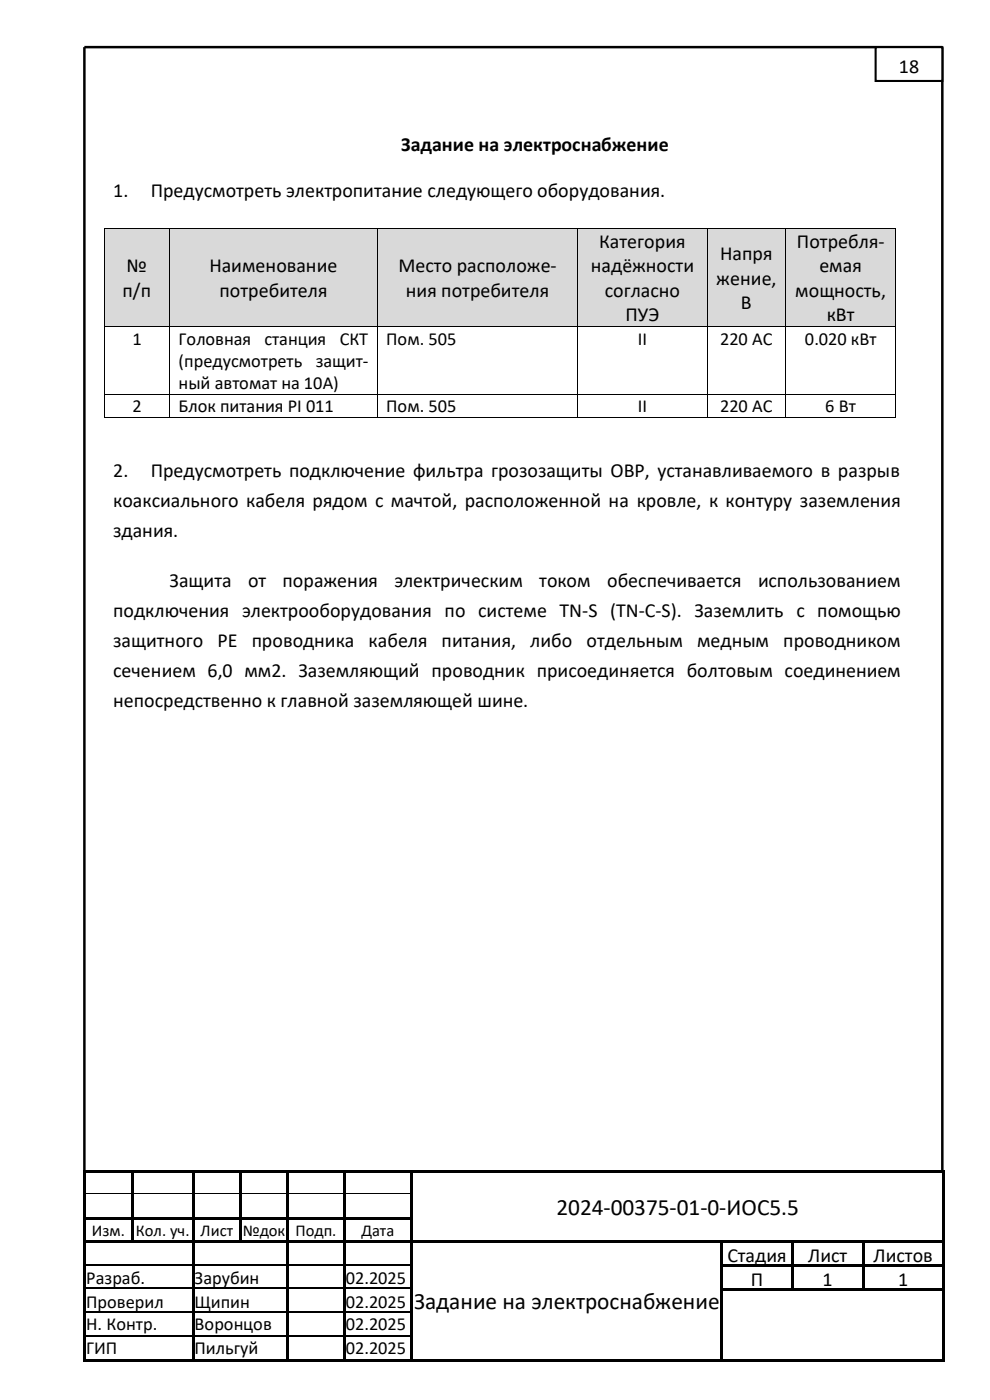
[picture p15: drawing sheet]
<svg xmlns="http://www.w3.org/2000/svg" width="210mm" height="297mm" viewBox="0 0 210 297" stroke-linecap="round" stroke-linejoin="round" font-family="sans-serif">
<defs><g id="words">
<g font-size="5">
<text x="118.1" y="257.8">2024-00375-01-0-ИОС5.5</text>
<text x="87.9" y="277.7">Задание на электроснабжение</text>
</g>
<g font-size="4.2">
<text x="190.7" y="15.5">18</text>
<text x="85.1" y="32">Задание на электроснабжение</text>
<text x="24" y="41.8">1.</text>
<text x="32" y="41.8">Предусмотреть электропитание следующего оборудования.</text>
<text x="127.1" y="52.6">Категория</text>
<text x="169.1" y="52.6">Потребля-</text>
<text x="26.8" y="57.8">№</text>
<text x="44.4" y="57.8">Наименование</text>
<text x="84.5" y="57.8">Место расположе-</text>
<text x="125.3" y="57.8">надёжности</text>
<text x="152.8" y="55.2">Напря</text>
<text x="173.8" y="57.8">емая</text>
<text x="26" y="63">п/п</text>
<text x="46.6" y="63">потребителя</text>
<text x="86.1" y="63">ния потребителя</text>
<text x="128.3" y="63">согласно</text>
<text x="152" y="60.4">жение,</text>
<text x="157.2" y="65.5">В</text>
<text x="168.7" y="63">мощность,</text>
<text x="132.7" y="68.1">ПУЭ</text>
<text x="175.4" y="68.1">кВт</text>
<text x="24" y="101.2">2.</text>
<text x="32" y="101.2">Предусмотреть подключение фильтра грозозащиты ОВР, устанавливаемого в разрыв</text>
<text x="24" y="107.6">коаксиального кабеля рядом с мачтой, расположенной на кровле, к контуру заземления</text>
<text x="24" y="113.9">здания.</text>
<text x="36" y="124.5">Защита</text>
<text x="52.6" y="124.5">от</text>
<text x="59.9" y="124.5">поражения</text>
<text x="83.7" y="124.5">электрическим</text>
<text x="114.4" y="124.5">током</text>
<text x="128.8" y="124.5">обеспечивается</text>
<text x="160.8" y="124.5">использованием</text>
<text x="24" y="130.9">подключения электрооборудования по системе TN-S (TN-C-S). Заземлить с помощью</text>
<text x="24" y="137.2">защитного</text>
<text x="46.1" y="137.2">PE</text>
<text x="53.4" y="137.2">проводника</text>
<text x="78.2" y="137.2">кабеля</text>
<text x="93.7" y="137.2">питания,</text>
<text x="112.5" y="137.2">либо</text>
<text x="124.4" y="137.2">отдельным</text>
<text x="147.9" y="137.2">медным</text>
<text x="166.2" y="137.2">проводником</text>
<text x="24" y="143.6">сечением 6,0 мм2. Заземляющий проводник присоединяется болтовым соединением</text>
<text x="24" y="149.9">непосредственно к главной заземляющей шине.</text>
<text x="154.3" y="267.8">Стадия</text>
<text x="171.4" y="267.8">Лист</text>
<text x="185.3" y="267.8">Листов</text>
<text x="159.3" y="272.8">П</text>
<text x="174.5" y="272.8">1</text>
<text x="190.5" y="272.8">1</text>
</g>
<g font-size="3.9">
<text x="28.1" y="73.1">1</text>
<text x="37.9" y="73.1">Головная</text>
<text x="37.9" y="77.9">(предусмотреть</text>
<text x="56.1" y="73.1">станция</text>
<text x="67" y="77.9">защит-</text>
<text x="72.1" y="73.1">СКТ</text>
<text x="81.9" y="73.1">Пом. 505</text>
<text x="135.3" y="73.1">II</text>
<text x="152.8" y="73.1">220 AC</text>
<text x="170.8" y="73.1">0.020 кВт</text>
<text x="37.9" y="82.6">ный автомат на 10А)</text>
<text x="28.1" y="87.5">2</text>
<text x="37.9" y="87.5">Блок питания PI 011</text>
<text x="81.9" y="87.5">Пом. 505</text>
<text x="135.3" y="87.5">II</text>
<text x="152.8" y="87.5">220 АС</text>
<text x="175.1" y="87.5">6 Вт</text>
<text x="18.3" y="272.5">Разраб.</text>
<text x="41.3" y="272.5">Зарубин</text>
<text x="73.3" y="272.5">02.2025</text>
<text x="18.3" y="277.5">Проверил</text>
<text x="41.3" y="277.5">Щипин</text>
<text x="73.3" y="277.5">02.2025</text>
<text x="18.3" y="282.2">Н. Контр.</text>
<text x="18.3" y="287.2">ГИП</text>
<text x="41.3" y="282.2">Воронцов</text>
<text x="41.3" y="287.2">Пильгуй</text>
<text x="73.3" y="282.2">02.2025</text>
<text x="73.3" y="287.2">02.2025</text>
</g>
<g font-size="3.5">
<text x="19.5" y="262.2">Изм.</text>
<text x="28.8" y="262.2">Кол. уч.</text>
<text x="42.6" y="262.2">Лист</text>
<text x="51.5" y="262.2">№док</text>
<text x="62.7" y="262.2">Подп.</text>
<text x="76.7" y="262.2">Дата</text>
</g>
</g></defs>
<g fill="#000">
<path d="M17.7 248.2h.5v.6h-.5z" fill-rule="evenodd"/>
<path d="M17.7 248.2h.5v.5h-.5z" fill-rule="evenodd"/>
<path d="M17.7 248.8h.5v4.4h-.5z" fill-rule="evenodd"/>
<path d="M17.7 253.2h.5v.6h-.5z" fill-rule="evenodd"/>
<path d="M17.7 253.8h.5v4.4h-.5z" fill-rule="evenodd"/>
<path d="M17.7 258.2h.5v.6h-.5z" fill-rule="evenodd"/>
<path d="M18.2 248.2h9.6v.5h-9.6z" fill-rule="evenodd"/>
<path d="M18.2 258.2h9.6v.5h-9.6z" fill-rule="evenodd"/>
<path d="M27.8 248.7l.5 .1z" fill-rule="evenodd"/>
<path d="M27.8 248.2h.5v.5h-.5z" fill-rule="evenodd"/>
<path d="M27.8 248.8h.5v4.4h-.5z" fill-rule="evenodd"/>
<path d="M27.8 253.2h.5v.6h-.5z" fill-rule="evenodd"/>
<path d="M27.8 253.8h.5v4.4h-.5z" fill-rule="evenodd"/>
<path d="M27.8 258.2h.5v.6h-.5z" fill-rule="evenodd"/>
<path d="M28.3 248.2h12.5v.5h-12.5z" fill-rule="evenodd"/>
<path d="M28.3 258.2h12.5v.5h-12.5z" fill-rule="evenodd"/>
<path d="M40.8 248.7l.5 .1z" fill-rule="evenodd"/>
<path d="M40.8 248.2h.5v.5h-.5z" fill-rule="evenodd"/>
<path d="M40.8 248.8h.5v4.4h-.5z" fill-rule="evenodd"/>
<path d="M40.8 253.2h.5v.6h-.5z" fill-rule="evenodd"/>
<path d="M40.8 253.8h.5v4.4h-.5z" fill-rule="evenodd"/>
<path d="M40.8 258.2h.5v.6h-.5z" fill-rule="evenodd"/>
<path d="M41.3 248.2h9.5v.5h-9.5z" fill-rule="evenodd"/>
<path d="M41.3 258.2h9.5v.5h-9.5z" fill-rule="evenodd"/>
<path d="M50.8 248.7l.5 .1z" fill-rule="evenodd"/>
<path d="M50.8 248.2h.5v.5h-.5z" fill-rule="evenodd"/>
<path d="M50.8 248.8h.5v4.4h-.5z" fill-rule="evenodd"/>
<path d="M50.8 253.2h.5v.6h-.5z" fill-rule="evenodd"/>
<path d="M50.8 253.8h.5v4.4h-.5z" fill-rule="evenodd"/>
<path d="M50.8 258.2h.5v.6h-.5z" fill-rule="evenodd"/>
<path d="M51.3 248.2h9.5v.5h-9.5z" fill-rule="evenodd"/>
<path d="M51.3 258.2h9.5v.5h-9.5z" fill-rule="evenodd"/>
<path d="M60.8 248.7l.5 .1z" fill-rule="evenodd"/>
<path d="M60.8 248.2h.5v.5h-.5z" fill-rule="evenodd"/>
<path d="M60.8 248.8h.5v4.4h-.5z" fill-rule="evenodd"/>
<path d="M60.8 253.2h.5v.6h-.5z" fill-rule="evenodd"/>
<path d="M60.8 253.8h.5v4.4h-.5z" fill-rule="evenodd"/>
<path d="M60.8 258.2h.5v.6h-.5z" fill-rule="evenodd"/>
<path d="M61.3 248.2h11.5v.5h-11.5z" fill-rule="evenodd"/>
<path d="M61.3 258.2h11.5v.5h-11.5z" fill-rule="evenodd"/>
<path d="M72.8 248.7l.5 .1z" fill-rule="evenodd"/>
<path d="M72.8 248.2h.5v.5h-.5z" fill-rule="evenodd"/>
<path d="M72.8 248.8h.5v4.4h-.5z" fill-rule="evenodd"/>
<path d="M72.8 253.2h.5v.6h-.5z" fill-rule="evenodd"/>
<path d="M72.8 253.8h.5v4.4h-.5z" fill-rule="evenodd"/>
<path d="M72.8 258.2h.5v.6h-.5z" fill-rule="evenodd"/>
<path d="M73.3 248.2h13.8v.5h-13.8z" fill-rule="evenodd"/>
<path d="M73.3 258.2h13.8v.5h-13.8z" fill-rule="evenodd"/>
<path d="M87.1 248.7l.5 .1z" fill-rule="evenodd"/>
<path d="M87.1 248.2h.5v.5h-.5z" fill-rule="evenodd"/>
<path d="M87.1 248.8h.5v4.4h-.5z" fill-rule="evenodd"/>
<path d="M87.1 253.2h.5v.6h-.5z" fill-rule="evenodd"/>
<path d="M87.1 253.8h.5v4.4h-.5z" fill-rule="evenodd"/>
<path d="M87.1 258.2h.5v.6h-.5z" fill-rule="evenodd"/>
<path d="M87.6 248.2h112.3v.5h-112.3z" fill-rule="evenodd"/>
<path d="M199.9 248.2h.5v.6h-.5z" fill-rule="evenodd"/>
<path d="M199.9 248.2h.5v.5h-.5z" fill-rule="evenodd"/>
<path d="M199.9 248.8h.5v4.4h-.5z" fill-rule="evenodd"/>
<path d="M199.9 253.2h.5v.6h-.5z" fill-rule="evenodd"/>
<path d="M199.9 253.8h.5v4.4h-.5z" fill-rule="evenodd"/>
<path d="M199.9 258.2h.5v.6h-.5z" fill-rule="evenodd"/>
<path d="M17.7 258.8h.5v4.5h-.5z" fill-rule="evenodd"/>
<path d="M17.7 263.3h.5v.5h-.5z" fill-rule="evenodd"/>
<path d="M17.7 263.8h.5v4.5h-.5z" fill-rule="evenodd"/>
<path d="M17.7 268.3h.5v.5h-.5z" fill-rule="evenodd"/>
<path d="M17.7 268.8h.5v4.5h-.5z" fill-rule="evenodd"/>
<path d="M17.7 273.3h.5v.5h-.5z" fill-rule="evenodd"/>
<path d="M17.7 273.8h.5v4.5h-.5z" fill-rule="evenodd"/>
<path d="M17.7 278.3h.5v.3h-.5z" fill-rule="evenodd"/>
<path d="M18.2 263.3h9.6v.5h-9.6z" fill-rule="evenodd"/>
<path d="M27.8 258.8h.5v4.5h-.5z" fill-rule="evenodd"/>
<path d="M27.8 263.3h.5v.5h-.5z" fill-rule="evenodd"/>
<path d="M28.3 263.3h12.5v.5h-12.5z" fill-rule="evenodd"/>
<path d="M40.8 258.8h.5v4.5h-.5z" fill-rule="evenodd"/>
<path d="M40.8 263.3h.5v.5h-.5z" fill-rule="evenodd"/>
<path d="M40.8 263.8h.5v4.5h-.5z" fill-rule="evenodd"/>
<path d="M40.8 268.3h.5v.5h-.5z" fill-rule="evenodd"/>
<path d="M40.8 268.8h.5v4.5h-.5z" fill-rule="evenodd"/>
<path d="M40.8 273.3h.5v.5h-.5z" fill-rule="evenodd"/>
<path d="M40.8 273.8h.5v4.5h-.5z" fill-rule="evenodd"/>
<path d="M40.8 278.3h.5v.3h-.5z" fill-rule="evenodd"/>
<path d="M41.3 263.3h9.5v.5h-9.5z" fill-rule="evenodd"/>
<path d="M50.8 258.8h.5v4.5h-.5z" fill-rule="evenodd"/>
<path d="M50.8 263.3h.5v.5h-.5z" fill-rule="evenodd"/>
<path d="M51.3 263.3h9.5v.5h-9.5z" fill-rule="evenodd"/>
<path d="M60.8 258.8h.5v4.5h-.5z" fill-rule="evenodd"/>
<path d="M60.8 263.3h.5v.5h-.5z" fill-rule="evenodd"/>
<path d="M60.8 263.8h.5v4.5h-.5z" fill-rule="evenodd"/>
<path d="M60.8 268.3h.5v.5h-.5z" fill-rule="evenodd"/>
<path d="M60.8 268.8h.5v4.5h-.5z" fill-rule="evenodd"/>
<path d="M60.8 273.3h.5v.5h-.5z" fill-rule="evenodd"/>
<path d="M60.8 273.8h.5v4.5h-.5z" fill-rule="evenodd"/>
<path d="M60.8 278.3h.5v.3h-.5z" fill-rule="evenodd"/>
<path d="M61.3 263.3h11.5v.5h-11.5z" fill-rule="evenodd"/>
<path d="M72.8 258.8h.5v4.5h-.5z" fill-rule="evenodd"/>
<path d="M72.8 263.3h.5v.5h-.5z" fill-rule="evenodd"/>
<path d="M72.8 263.8h.5v4.5h-.5z" fill-rule="evenodd"/>
<path d="M72.8 268.3h.5v.5h-.5z" fill-rule="evenodd"/>
<path d="M72.8 268.8h.5v4.5h-.5z" fill-rule="evenodd"/>
<path d="M72.8 273.3h.5v.5h-.5z" fill-rule="evenodd"/>
<path d="M72.8 273.8h.5v4.5h-.5z" fill-rule="evenodd"/>
<path d="M72.8 278.3h.5v.3h-.5z" fill-rule="evenodd"/>
<path d="M73.3 263.3h13.8v.5h-13.8z" fill-rule="evenodd"/>
<path d="M87.1 258.8h.5v4.5h-.5z" fill-rule="evenodd"/>
<path d="M87.1 263.3h.5v.5h-.5z" fill-rule="evenodd"/>
<path d="M87.1 263.8h.5v4.5h-.5z" fill-rule="evenodd"/>
<path d="M87.1 268.3h.5v.5h-.5z" fill-rule="evenodd"/>
<path d="M87.1 268.8h.5v4.5h-.5z" fill-rule="evenodd"/>
<path d="M87.1 273.3h.5v.5h-.5z" fill-rule="evenodd"/>
<path d="M87.1 273.8h.5v4.5h-.5z" fill-rule="evenodd"/>
<path d="M87.1 278.3h.5v.3h-.5z" fill-rule="evenodd"/>
<path d="M87.6 263.3h65.2v.5h-65.2z" fill-rule="evenodd"/>
<path d="M152.8 263.8h.5z" fill-rule="evenodd"/>
<path d="M152.8 263.3h.5v.5h-.5z" fill-rule="evenodd"/>
<path d="M152.8 263.8h.5v4.5h-.5z" fill-rule="evenodd"/>
<path d="M152.8 268.3h.5v.5h-.5z" fill-rule="evenodd"/>
<path d="M152.8 268.8h.5v4.5h-.5z" fill-rule="evenodd"/>
<path d="M152.8 273.3h.5v.5h-.5z" fill-rule="evenodd"/>
<path d="M152.8 273.8h.5v4.5h-.5z" fill-rule="evenodd"/>
<path d="M152.8 278.3h.5v.3h-.5z" fill-rule="evenodd"/>
<path d="M153.3 263.3h14.5v.5h-14.5z" fill-rule="evenodd"/>
<path d="M153.3 268.3h14.5v.5h-14.5z" fill-rule="evenodd"/>
<path d="M153.3 273.3h14.5v.5h-14.5z" fill-rule="evenodd"/>
<path d="M167.8 263.8h.6z" fill-rule="evenodd"/>
<path d="M167.8 263.3h.6v.5h-.6z" fill-rule="evenodd"/>
<path d="M167.8 263.8h.6v4.5h-.6z" fill-rule="evenodd"/>
<path d="M167.8 268.3h.6v.5h-.6z" fill-rule="evenodd"/>
<path d="M167.8 268.8h.6v4.5h-.6z" fill-rule="evenodd"/>
<path d="M167.8 273.3h.6v.5h-.6z" fill-rule="evenodd"/>
<path d="M168.4 263.3h14.4v.5h-14.4z" fill-rule="evenodd"/>
<path d="M168.4 268.3h14.4v.5h-14.4z" fill-rule="evenodd"/>
<path d="M168.4 273.3h14.4v.5h-14.4z" fill-rule="evenodd"/>
<path d="M182.8 263.8h.5z" fill-rule="evenodd"/>
<path d="M182.8 263.3h.5v.5h-.5z" fill-rule="evenodd"/>
<path d="M182.8 263.8h.5v4.5h-.5z" fill-rule="evenodd"/>
<path d="M182.8 268.3h.5v.5h-.5z" fill-rule="evenodd"/>
<path d="M182.8 268.8h.5v4.5h-.5z" fill-rule="evenodd"/>
<path d="M182.8 273.3h.5v.5h-.5z" fill-rule="evenodd"/>
<path d="M183.3 263.3h16.6v.5h-16.6z" fill-rule="evenodd"/>
<path d="M183.3 268.3h16.6v.5h-16.6z" fill-rule="evenodd"/>
<path d="M183.3 273.3h16.6v.5h-16.6z" fill-rule="evenodd"/>
<path d="M199.9 258.8h.5v4.5h-.5z" fill-rule="evenodd"/>
<path d="M199.9 263.3h.5v.5h-.5z" fill-rule="evenodd"/>
<path d="M199.9 263.8h.5v4.5h-.5z" fill-rule="evenodd"/>
<path d="M199.9 268.3h.5v.5h-.5z" fill-rule="evenodd"/>
<path d="M199.9 268.8h.5v4.5h-.5z" fill-rule="evenodd"/>
<path d="M199.9 273.3h.5v.5h-.5z" fill-rule="evenodd"/>
<path d="M199.9 273.8h.5v4.5h-.5z" fill-rule="evenodd"/>
<path d="M199.9 278.3h.5v.3h-.5z" fill-rule="evenodd"/>
<path d="M17.7 278.6h.5v4.7h-.5z" fill-rule="evenodd"/>
<path d="M17.7 283.3h.5v.2h-.5z" fill-rule="evenodd"/>
<path d="M17.7 283.5h.5v4.8h-.5z" fill-rule="evenodd"/>
<path d="M17.7 288.3h.5v.5h-.5z" fill-rule="evenodd"/>
<path d="M17.7 288.3h.5v.5h-.5z" fill-rule="evenodd"/>
<path d="M18.2 288.3h22.6v.5h-22.6z" fill-rule="evenodd"/>
<path d="M40.8 278.6h.5v4.7h-.5z" fill-rule="evenodd"/>
<path d="M40.8 283.3h.5v.2h-.5z" fill-rule="evenodd"/>
<path d="M40.8 283.5h.5v4.8h-.5z" fill-rule="evenodd"/>
<path d="M40.8 288.3h.5v.5h-.5z" fill-rule="evenodd"/>
<path d="M41.3 288.3h19.5v.5h-19.5z" fill-rule="evenodd"/>
<path d="M60.8 278.6h.5v4.7h-.5z" fill-rule="evenodd"/>
<path d="M60.8 283.3h.5v.2h-.5z" fill-rule="evenodd"/>
<path d="M60.8 283.5h.5v4.8h-.5z" fill-rule="evenodd"/>
<path d="M60.8 288.3h.5v.5h-.5z" fill-rule="evenodd"/>
<path d="M61.3 288.3h11.5v.5h-11.5z" fill-rule="evenodd"/>
<path d="M72.8 278.6h.5v4.7h-.5z" fill-rule="evenodd"/>
<path d="M72.8 283.3h.5v.2h-.5z" fill-rule="evenodd"/>
<path d="M72.8 283.5h.5v4.8h-.5z" fill-rule="evenodd"/>
<path d="M72.8 288.3h.5v.5h-.5z" fill-rule="evenodd"/>
<path d="M73.3 288.3h13.8v.5h-13.8z" fill-rule="evenodd"/>
<path d="M87.1 278.6h.5v4.7h-.5z" fill-rule="evenodd"/>
<path d="M87.1 283.3h.5v.2h-.5z" fill-rule="evenodd"/>
<path d="M87.1 283.5h.5v4.8h-.5z" fill-rule="evenodd"/>
<path d="M87.1 288.3h.5v.5h-.5z" fill-rule="evenodd"/>
<path d="M87.6 288.3h65.2v.5h-65.2z" fill-rule="evenodd"/>
<path d="M152.8 278.6h.5v4.7h-.5z" fill-rule="evenodd"/>
<path d="M152.8 283.3h.5v.2h-.5z" fill-rule="evenodd"/>
<path d="M152.8 283.5h.5v4.8h-.5z" fill-rule="evenodd"/>
<path d="M152.8 288.3h.5v.5h-.5z" fill-rule="evenodd"/>
<path d="M153.3 288.3h46.6v.5h-46.6z" fill-rule="evenodd"/>
<path d="M199.9 278.6h.5v4.7h-.5z" fill-rule="evenodd"/>
<path d="M199.9 283.3h.5v.2h-.5z" fill-rule="evenodd"/>
<path d="M199.9 283.5h.5v4.8h-.5z" fill-rule="evenodd"/>
<path d="M199.9 288.3h.5v.5h-.5z" fill-rule="evenodd"/>
<path d="M199.9 288.3h.5v.5h-.5z" fill-rule="evenodd"/>
</g>
<path d="M18.2 253.3h9.6M28.3 253.3h12.5M41.3 253.3h9.5M51.3 253.3h9.5M61.3 253.3h11.5M73.3 253.3h13.8" fill="none" stroke="#000" stroke-width=".21"/>
<g fill="none" stroke="#000" stroke-width=".25">
<path d="M18.2 268.4h22.6M18.2 273.4h22.6M18.2 278.4h22.6M41.3 268.4h19.5M41.3 273.4h19.5M41.3 278.4h19.5M61.3 268.4h11.5M61.3 273.4h11.5M61.3 278.4h11.5M73.3 268.4h13.8M73.3 273.4h13.8M73.3 278.4h13.8"/>
<path d="M18.2 283.4h22.6M41.3 283.4h19.5M61.3 283.4h11.5M73.3 283.4h13.8"/>
</g>
<path d="M17.9 248.4v-238.4h182v238.4" fill="none" stroke="#000" stroke-width=".53"/>
<path d="M185.8 10h14.1v7.2h-14.1z" fill-rule="evenodd" fill="#fff"/>
<path d="M185.8 10h14.1v7.2h-14.1z" fill="none" stroke="#000" stroke-width=".44"/>
<g fill="#fff">
<path d="M85.1 27.9h56.8v5.2h-56.8z" fill-rule="evenodd"/>
<path d="M32 37.8h108.1v5.2h-108.1z" fill-rule="evenodd"/>
</g>
<g fill="#d9d9d9">
<path d="M22.2 48.6h13.7v20.7h-13.7z" fill-rule="evenodd"/>
<path d="M24 53.8h10.1v5.1h-10.1z" fill-rule="evenodd"/>
<path d="M24 58.9h10.1v5.2h-10.1z" fill-rule="evenodd"/>
<path d="M36.1 48.6h43.8v20.7h-43.8z" fill-rule="evenodd"/>
<path d="M37.9 53.8h40.2v5.1h-40.2z" fill-rule="evenodd"/>
<path d="M37.9 58.9h40.2v5.2h-40.2z" fill-rule="evenodd"/>
<path d="M80.1 48.6h42.4v20.7h-42.4z" fill-rule="evenodd"/>
<path d="M81.9 53.8h38.7v5.1h-38.7z" fill-rule="evenodd"/>
<path d="M81.9 58.9h38.7v5.2h-38.7z" fill-rule="evenodd"/>
<path d="M122.6 48.6h27.4v20.7h-27.4z" fill-rule="evenodd"/>
<path d="M124.4 48.6h23.7v5.2h-23.7z" fill-rule="evenodd"/>
<path d="M124.4 53.8h23.7v5.1h-23.7z" fill-rule="evenodd"/>
<path d="M124.4 58.9h23.7v5.2h-23.7z" fill-rule="evenodd"/>
<path d="M124.4 64.1h23.7v5.2h-23.7z" fill-rule="evenodd"/>
<path d="M150.1 48.6h16.4v20.7h-16.4z" fill-rule="evenodd"/>
<path d="M152 51.2h12.7v5.2h-12.7z" fill-rule="evenodd"/>
<path d="M152 56.4h12.7v5.1h-12.7z" fill-rule="evenodd"/>
<path d="M152 61.5h12.7v5.2h-12.7z" fill-rule="evenodd"/>
<path d="M166.7 48.6h23.3v20.7h-23.3z" fill-rule="evenodd"/>
<path d="M168.5 48.6h19.7v5.2h-19.7z" fill-rule="evenodd"/>
<path d="M168.5 53.8h19.7v5.1h-19.7z" fill-rule="evenodd"/>
<path d="M168.5 58.9h19.7v5.2h-19.7z" fill-rule="evenodd"/>
<path d="M168.5 64.1h19.7v5.2h-19.7z" fill-rule="evenodd"/>
</g>
<g fill="#000">
<path d="M22 48.4h.2v.2h-.2z" fill-rule="evenodd"/>
<path d="M22 48.4h.2v.2h-.2z" fill-rule="evenodd"/>
<path d="M35.9 48.4h.1v.2h-.1z" fill-rule="evenodd"/>
<path d="M79.9 48.4h.2v.2h-.2z" fill-rule="evenodd"/>
<path d="M122.5 48.4h.1v.2h-.1z" fill-rule="evenodd"/>
<path d="M149.9 48.4h.2v.2h-.2z" fill-rule="evenodd"/>
<path d="M166.5 48.4h.2v.2h-.2z" fill-rule="evenodd"/>
<path d="M189.9 48.4h.2v.2h-.2z" fill-rule="evenodd"/>
<path d="M189.9 48.4h.2v.2h-.2z" fill-rule="evenodd"/>
<path d="M22 69.3h.2v.1h-.2z" fill-rule="evenodd"/>
<path d="M35.9 69.3h.1v.1h-.1z" fill-rule="evenodd"/>
<path d="M79.9 69.3h.2v.1h-.2z" fill-rule="evenodd"/>
<path d="M122.5 69.3h.1v.1h-.1z" fill-rule="evenodd"/>
<path d="M149.9 69.3h.2v.1h-.2z" fill-rule="evenodd"/>
<path d="M166.5 69.3h.2v.1h-.2z" fill-rule="evenodd"/>
<path d="M189.9 69.3h.2v.1h-.2z" fill-rule="evenodd"/>
<path d="M22 83.7h.2v.1h-.2z" fill-rule="evenodd"/>
<path d="M22 88.6h.2v.1h-.2z" fill-rule="evenodd"/>
<path d="M22 88.6h.2v.1h-.2z" fill-rule="evenodd"/>
<path d="M35.9 83.7h.1v.1h-.1z" fill-rule="evenodd"/>
<path d="M35.9 88.6h.1v.1h-.1z" fill-rule="evenodd"/>
<path d="M79.9 83.7h.2v.1h-.2z" fill-rule="evenodd"/>
<path d="M79.9 88.6h.2v.1h-.2z" fill-rule="evenodd"/>
<path d="M122.5 83.7h.1v.1h-.1z" fill-rule="evenodd"/>
<path d="M122.5 88.6h.1v.1h-.1z" fill-rule="evenodd"/>
<path d="M149.9 83.7h.2v.1h-.2z" fill-rule="evenodd"/>
<path d="M149.9 88.6h.2v.1h-.2z" fill-rule="evenodd"/>
<path d="M166.5 83.7h.2v.1h-.2z" fill-rule="evenodd"/>
<path d="M166.5 88.6h.2v.1h-.2z" fill-rule="evenodd"/>
<path d="M189.9 83.7h.2v.1h-.2z" fill-rule="evenodd"/>
<path d="M189.9 88.6h.2v.1h-.2z" fill-rule="evenodd"/>
<path d="M189.9 88.6h.2v.1h-.2z" fill-rule="evenodd"/>
</g>
<g fill="none" stroke="#000" stroke-width=".21">
<path d="M22.1 48.6v20.7M22.2 48.5h13.7M35.9 48.6v20.7M36 48.5h43.9M80 48.6v20.7M80.1 48.5h42.4M122.5 48.6v20.7M122.6 48.5h27.3M150 48.6v20.7M150.1 48.5h16.4M166.6 48.6v20.7M166.7 48.5h23.2"/>
<path d="M190 48.6v20.7M22.1 69.4v14.3M22.2 69.3h13.7M35.9 69.4v14.3M36 69.3h43.9M80 69.4v14.3M80.1 69.3h42.4M122.5 69.4v14.3M122.6 69.3h27.3M150 69.4v14.3M150.1 69.3h16.4M166.6 69.4v14.3"/>
<path d="M166.7 69.3h23.2M190 69.4v14.3M22.1 83.8v4.8M22.2 83.7h13.7M22.2 88.7h13.7M35.9 83.8v4.8M36 83.7h43.9M36 88.7h43.9M80 83.8v4.8M80.1 83.7h42.4M80.1 88.7h42.4M122.5 83.8v4.8"/>
<path d="M122.6 83.7h27.3M122.6 88.7h27.3M150 83.8v4.8M150.1 83.7h16.4M150.1 88.7h16.4M166.6 83.8v4.8M166.7 83.7h23.2M166.7 88.7h23.2M190 83.8v4.8"/>
</g>
<g fill="#fff">
<path d="M32 97.2h159v5.2h-159z" fill-rule="evenodd"/>
<path d="M24 103.6h167v5.1h-167z" fill-rule="evenodd"/>
<path d="M24 109.9h13.8v5.2h-13.8z" fill-rule="evenodd"/>
<path d="M36 120.5h155v5.2h-155z" fill-rule="evenodd"/>
<path d="M24 126.8h167v5.2h-167z" fill-rule="evenodd"/>
<path d="M24 133.2h167v5.2h-167z" fill-rule="evenodd"/>
<path d="M24 139.5h167v5.2h-167z" fill-rule="evenodd"/>
<path d="M24 145.9h88.1v5.2h-88.1z" fill-rule="evenodd"/>
</g>
<use href="#words"/>
</svg>
